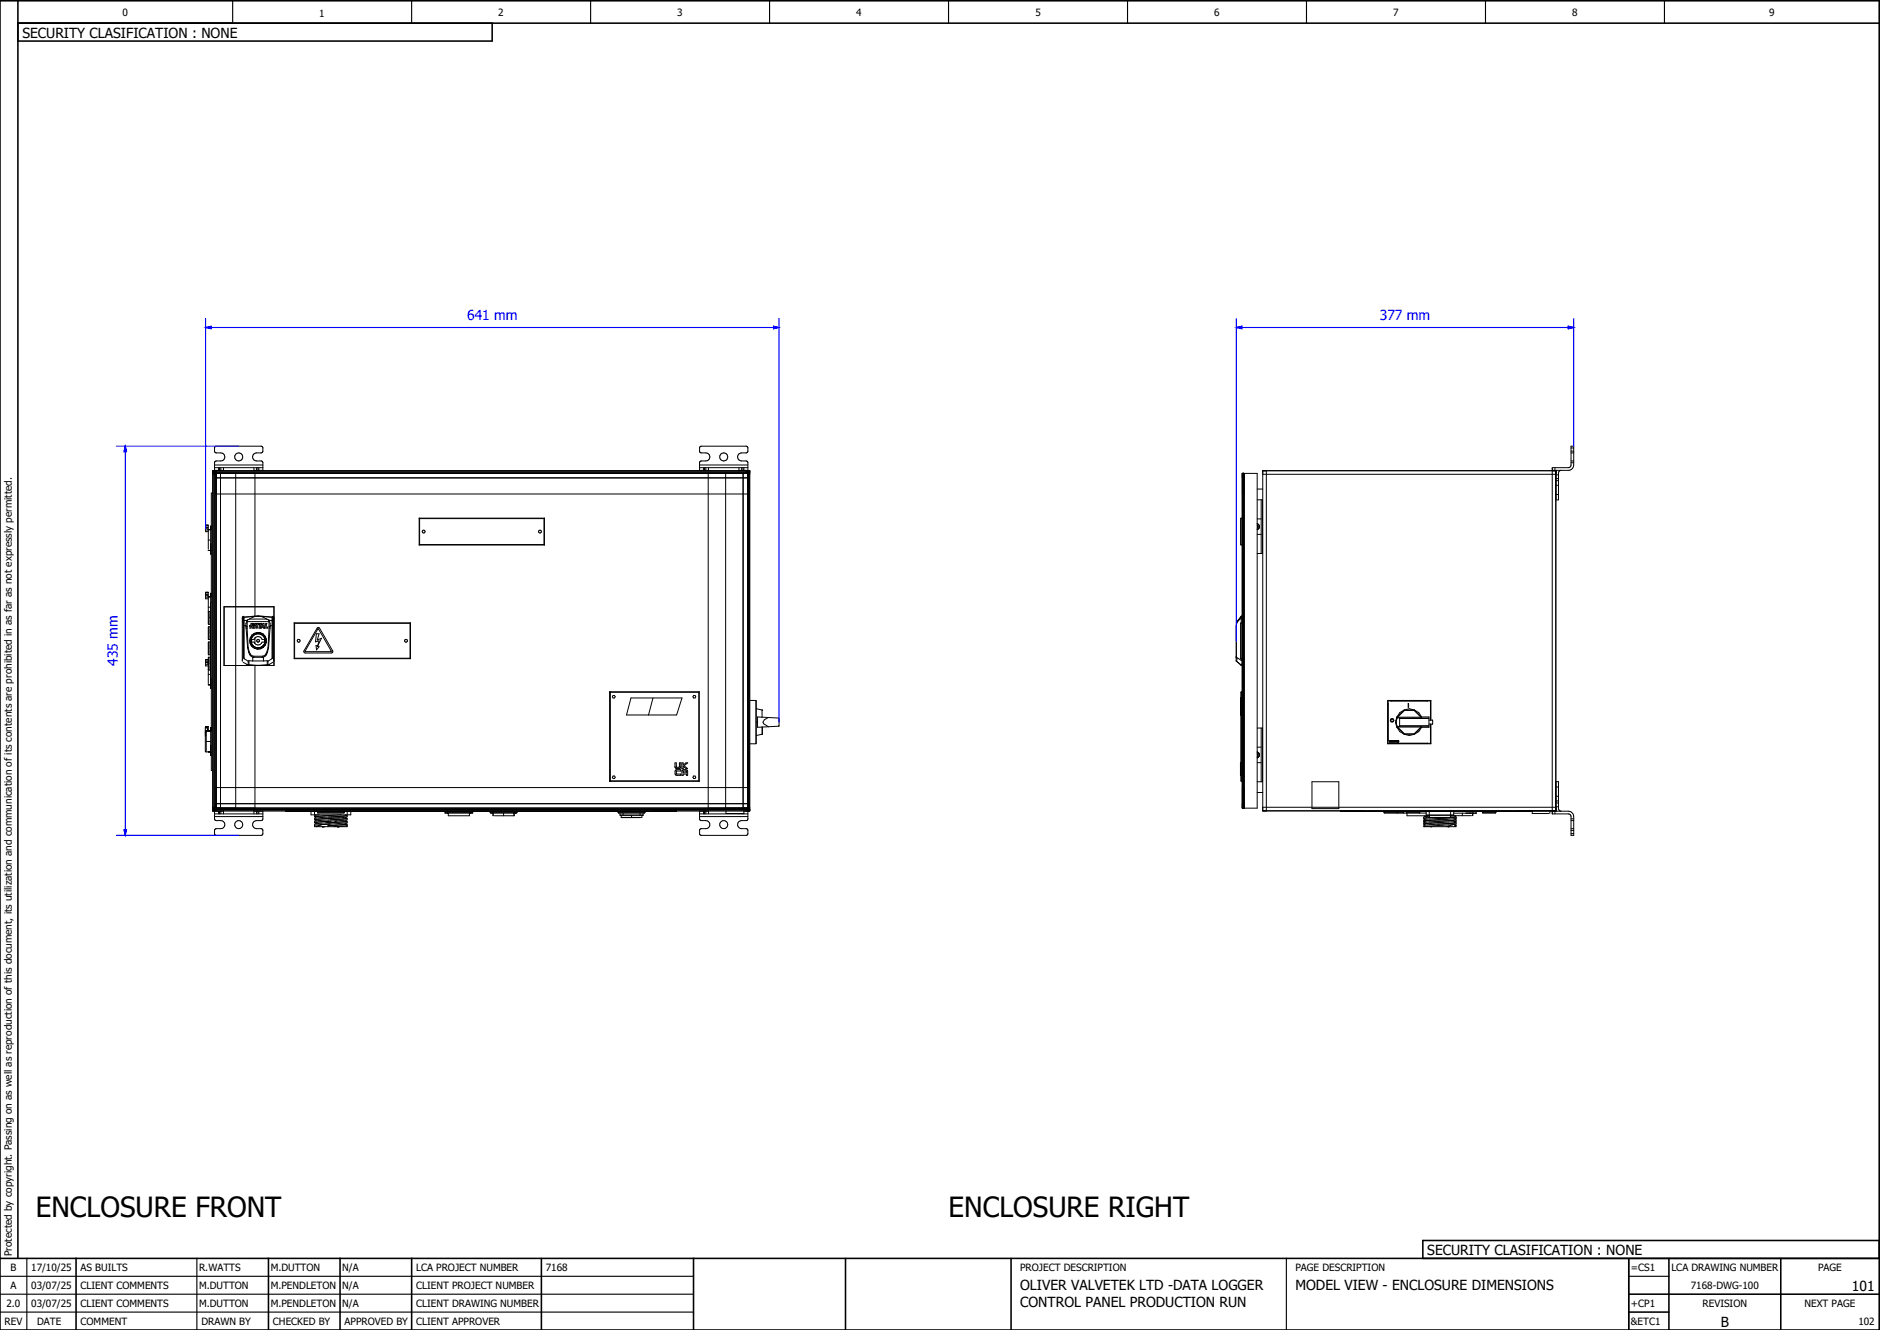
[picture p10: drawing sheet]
<svg xmlns="http://www.w3.org/2000/svg" width="420mm" height="297mm" viewBox="0 0 420 297" stroke-linecap="round" stroke-linejoin="round" font-family="sans-serif">
<defs><g id="words">
<g font-size="6.2">
<text x="8" y="271.9">ENCLOSURE FRONT</text>
<text x="212" y="271.9">ENCLOSURE RIGHT</text>
</g>
<g font-size="3.1">
<text x="5" y="8.4">SECURITY CLASIFICATION : NONE</text>
<text x="319" y="280.4">SECURITY CLASIFICATION : NONE</text>
<text x="228" y="288.3">OLIVER VALVETEK LTD -DATA LOGGER</text>
<text x="228" y="292">CONTROL PANEL PRODUCTION RUN</text>
<text x="289.5" y="288.3">MODEL VIEW - ENCLOSURE DIMENSIONS</text>
<text x="413.9" y="288.4">101</text>
<text x="384.6" y="296.4">B</text>
</g>
<g font-size="3.1" fill="#00f">
<text x="104.4" y="71.5">641 mm</text>
<text x="308.4" y="71.5">377 mm</text>
<text x="26.4" y="148.8" transform="rotate(-90 26.4 148.8)">435 mm</text>
</g>
<g font-size="2.2">
<text x="27.4" y="3.7">0</text>
<text x="71.4" y="3.7">1</text>
<text x="111.4" y="3.7">2</text>
<text x="151.4" y="3.7">3</text>
<text x="191.4" y="3.7">4</text>
<text x="231.4" y="3.7">5</text>
<text x="271.4" y="3.6">6</text>
<text x="311.4" y="3.6">7</text>
<text x="351.4" y="3.6">8</text>
<text x="395.4" y="3.6">9</text>
<text x="2.7" y="280.7" transform="rotate(-90 2.7 280.7)">Protected by copyright. Passing on as well as reproduction of this document, its utilization and communication of its contents are prohibited in as far as not expressly permitted.</text>
<text x="2.3" y="284.1">B</text>
<text x="7" y="284.1">17/10/25</text>
<text x="18" y="284.1">AS BUILTS</text>
<text x="44.5" y="284.1">R.WATTS</text>
<text x="60.5" y="284.1">M.DUTTON</text>
<text x="76.5" y="284.1">N/A</text>
<text x="93" y="284.1">LCA PROJECT NUMBER</text>
<text x="122" y="284.1">7168</text>
<text x="228" y="284.1">PROJECT DESCRIPTION</text>
<text x="289.5" y="284.1">PAGE DESCRIPTION</text>
<text x="364.5" y="284.1">=CS1</text>
<text x="373.5" y="284.1">LCA DRAWING NUMBER</text>
<text x="406.3" y="284.1">PAGE</text>
<text x="1.4" y="292.1">2.0</text>
<text x="2.3" y="288.1">A</text>
<text x="7" y="288.1">03/07/25</text>
<text x="7" y="292.1">03/07/25</text>
<text x="18" y="288.1">CLIENT COMMENTS</text>
<text x="18" y="292.1">CLIENT COMMENTS</text>
<text x="44.5" y="288.1">M.DUTTON</text>
<text x="44.5" y="292.1">M.DUTTON</text>
<text x="60.5" y="288.1">M.PENDLETON</text>
<text x="60.5" y="292.1">M.PENDLETON</text>
<text x="76.5" y="288.1">N/A</text>
<text x="76.5" y="292.1">N/A</text>
<text x="93" y="292.1">CLIENT DRAWING NUMBER</text>
<text x="93" y="288.1">CLIENT PROJECT NUMBER</text>
<text x="364.5" y="292.1">+CP1</text>
<text x="377.9" y="288.1">7168-DWG-100</text>
<text x="380.5" y="292.1">REVISION</text>
<text x="403.3" y="292.1">NEXT PAGE</text>
<text x="1" y="296.1">REV</text>
<text x="8.3" y="296.1">DATE</text>
<text x="18" y="296.1">COMMENT</text>
<text x="45" y="296.1">DRAWN BY</text>
<text x="61" y="296.1">CHECKED BY</text>
<text x="77" y="296.1">APPROVED BY</text>
<text x="93" y="296.1">CLIENT APPROVER</text>
<text x="364.5" y="296.1">&amp;ETC1</text>
<text x="415.3" y="296.1">102</text>
</g>
</g></defs>
<g fill="none" stroke="#000" stroke-width=".25">
<path d="M52 .2v5M92 .2v5M132 .2v5M172 .2v5M212 .2v5M252 .2v5M292 .2v5M332 .2v5M372 .2v5M0 285.2h155M0 293.2h155M0 289.2h155"/>
<path d="M6 281.2v16M44 281.2v16M287.5 281.2v15.9M364 285.2h9M364 281.3v15.7"/>
</g>
<g fill="none" stroke="#000" stroke-width=".35">
<path d="M0 .2h420v297h-420zM4 5.2h416M4 .2v281M110 5.2v4h-106M420 277.2h-102v4M0 281.2h420M17 281.2v16M60 281.2v16M76 281.2v16M92 281.2v16M121 281.2v16M155 281.2v16"/>
<path d="M189 281.2v15.9M226 281.2v15.9M364 289.2h56M364 293.2h9M364 281.3v15.7M373 281.2v16M398 281.2v16"/>
</g>
<g fill="none" stroke="#000" stroke-width=".22">
<path d="M46 117.4h.5M46 118.4h.5M46 118h.5M46 117.9h.5M46.5 118.3l.6 .1M46.5 118.4h.1M46.6 118.8h-.6v-1.3h.5l.1 5.2M47.1 118.3h.1M47.2 117.6h-.1v6.2h.1M47.5 106h.4v-.8v76v-.8h-.4M47.5 110.2h-.3v62h.3M47.6 105.2h120v76h-120z"/>
<path d="M48 103.9h10.8M48 104.5h10.8M48.3 105.8h118.8v74.8h-118.8zM48.3 106.8h118.8M48.3 110.4h118.8M48.4 105.2v.3h-.8h120h-.8v-.3M48.9 104.5v.6M49.1 104.5v.6M49.3 105.8v74.8M49.4 104.5v.6M50 105.1h-2v-1.9l.4-.2h1a.9 .9 0 0 0 .9-.9 .9 .9 0 0 0-.9-.9h-1l-.4-.2v-.9l.1-.3h10.5l.2 .3-.1 .9-.3 .2h-1a.9 .9 0 0 0-.9 .9 .9 .9 0 0 0 .9 .9h1l.3 .2 .1 1.9h-2M50 104.5v.7"/>
<path d="M52.7 105.8v74.8M56.8 104.5v.7M57 105.8v31.9M57.4 104.5v.6M57.7 104.5v.6M57.9 104.5v.6M93.7 115.8l.1 .1M93.7 115.8h28M93.7 115.8v6M93.8 115.9v5.8M93.8 115.9h27.8M121.6 115.9v5.8"/>
<path d="M121.7 115.8v6M121.7 115.8l-.1 .1M156.4 103.9h10.8M156.4 104.5h10.8M157.3 104.5v.6M157.5 104.5v.6M157.8 104.5v.6M158.3 105.8v74.8M158.4 105.1h-2v-1.9l.4-.2h1a.9 .9 0 0 0 .9-.9 .9 .9 0 0 0-.9-.9h-1l-.4-.2v-.9l.1-.3h10.5l.2 .3-.1 .9-.3 .2h-1a.9 .9 0 0 0-.9 .9 .9 .9 0 0 0 .9 .9h1l.3 .2 .1 1.9h-2M158.4 104.5v.7M162.2 105.8v74.8M165.2 104.5v.7"/>
<path d="M165.8 104.5v.6M166.1 104.5v.6M166.1 105.8v74.8M166.3 104.5v.6M167.6 106h-.4v-.8v76v-.8h.4M277.4 115.8h.3M277.4 115.8v6M277.7 105.8h3.3v74.8h-3.3M277.7 105.8v1h.3v-1v74.8v-1h-.3v1M277.7 110.4h.3M277.7 105.8v74.8M281 109.3h1.2"/>
<path d="M281 119.4h.9M281 115.9h.9M281 117h.1M281 111.7h1.2v12h-1.2M281 117.3l.1 .1M281 117l.1 .1M281 118.3h.1M281 117l.2 .1M281.1 117.4v.6M281.1 117.4v.5M281.1 117.9l-.1 .1M281.1 118.3h-.1"/>
<path d="M281.2 117.1l.1 .1M281.2 118.2l-.2 .1M281.2 117.1l.2 .2M281.3 118.1l-.1 .1M281.4 117.3v.2M281.4 117.3l.1 .5-.3 .4M281.4 117.9v.1M281.9 111.7v12M282.2 106h65.5M282.2 105.2h65.5v76h-65.5zM283 105.2v76M346.9 105.2v76"/>
<path d="M346.9 104.5v.6h3.6a1.2 1.2 0 0 0 1.2-1.2v-4.2h-.6l-.1 4.5-.5 .3h-3.5M347.5 104.5v.6M347.7 110.5h.6M347.7 108.4h.6M347.7 107.4h.6M347.7 106.9h.6M347.7 106.1h.6M347.9 105.1l-.2 .6M348.9 105.1l-.5 .2-.1 .4v6h-.6M351.1 103h.6M351.1 101.2h.6M351.1 103.4h.6"/>
<path d="M351.1 100.8h.6M351.1 100.1h.6M46 132.4h.5M46 133.4h.5M46 133h.5M46 132.9h.5M46.5 133.3l.6 .1M46.5 133.4h.1M46.6 123h.5M46.6 133.8h-.6v-1.3h.5l.1 7M46.6 120.7h.5M46.6 135.7h.5"/>
<path d="M46.6 136.6h.3v2.9h-.3M46.6 136.6l-.1 .1M46.6 136.6v2.9M46.9 138.9h.2M47.1 137.3l-.2 .7M47.1 123.1h.1M47.1 133.3h.1M47.2 132.6h-.1v2.1M47.2 134.7h-.1v17h.1M50.1 135.6h11.1v13.1h-11.1zM54.2 138.1l.1 .5M54.3 138.6v.4"/>
<path d="M54.3 137.7l-.1 .3v9.8M54.3 139v.8M54.3 137.7v1.3M54.3 137.7h.1M54.3 139.8v7M54.3 139.8h.7M54.4 137.7h-.1M54.4 137.7v9.2M54.4 137.7l.2 .2M54.6 137.9v9.3M55 139.8v.1M55 139.9v.4"/>
<path d="M55.2 139.9h-.2M55.2 139.9v.4M55.3 138.6h-1M55.3 138.6l-.3 1.2M55.3 138.9h4.8M55.3 138.9l-.1 1M55.3 138.6v.3M55.7 138.3l-.4 .3M55.7 138.3h3.9M56.5 139.5h-.2v.2h.1M56.5 139.5h.1M56.5 139.3h-.4l-.1 .4h-.2v.2h.2l-.2 .4h.3l.1-.3 .2 .3h.3l-.1-.4"/>
<path d="M56.5 139.5v.1M56.5 139.3h.1M56.5 139.6v.1M56.6 139.6h.1M56.6 139.6h-.1M56.6 139.3l.1 .1M56.6 137.7l-2 .2M56.7 139.4h.1M56.7 139.4l.1 .2M56.7 139.8l-.1 .1M56.7 139.8h.1M56.8 139.7l-.1 .1"/>
<path d="M56.8 139.5v.1M56.8 139.6v.1M57 139.3h.2l-.2 1h-.3zM57.7 137.7l-3.1 .2M57.7 137.7l-1.3 .3-.7 .3M57.7 137.7h-1.1M57.7 137.7l1.1 .2 .8 .4M57.7 137.7l3.1 .2M57.7 137.7h1M57.9 139.3l-.1 .2M58 139.3l-.1 .2M58.8 137.7l2 .2"/>
<path d="M58.8 139.7v.2h-.1zM59.6 138.3l.5 .2M60.1 138.5v.4M60.1 138.5v.1M60.1 138.9v1M60.1 138.6l.3 1.2M60.1 139.9v.4M60.1 139.9h.3M60.4 139.9v.4M60.4 139.8h.6M60.4 139.8v.1M60.8 137.9v9.3"/>
<path d="M61 138.5l-.9 .1M61 137.7v9.2M61 137.7l-.2 .2M61 137.7h.1M61 138.5v.1M61 138.6h.1M61 139.8v7M61 139v.8M61 137.7v1.3M61 137.7l.2 .3M61.1 138.6l-.1 .4M61.2 138.1l-.1 .5"/>
<path d="M65.7 139.2l.1 .1M65.7 139.2h26M65.7 139.2v8M65.8 139.3h25.8M65.8 139.3v7.8M91.6 139.3v7.8M91.7 139.2v8M91.7 139.2l-.1 .1M93.7 121.8h28M93.8 121.7l-.1 .1M93.8 121.7h27.8M121.6 121.7l.1 .1"/>
<path d="M276.3 139.8h.1M276.3 139.8v7.9M276.4 139.3l-.1 .5M276.5 139l-.1 .4M276.8 138.5v.1M276.8 138.5l-.4 .8M276.8 138.6l-.3 .4M276.8 138.6h.1M277.4 139.2h.3M277.4 121.8h.3M277.4 139.2v8M277.4 137.7l-.3 .4"/>
<path d="M277.4 138.1v1.1M277.4 137.7l.2 .3M277.4 137.7h.3M277.4 138.1l-.6 .5M277.4 137.7l-.6 .8M277.4 137.7h.1M277.6 138l-.2 .1M277.6 138h.1M46 147.4h.5M46 148.4h.5M46 148h.5M46 147.9h.5"/>
<path d="M46.5 148.3h.1M46.5 147.5h-.5v1.3h.5M46.5 149.6l.1 .1M46.6 153h.5M46.6 150.7h.5M46.6 146.8h.3v2.9h-.3M46.6 140v2.9M46.6 143.4v2.9M46.6 146.8v5.9M46.6 146.8v2.9M46.6 140h.3v2.9h-.3M46.6 143.4h.3v2.9h-.3"/>
<path d="M46.9 142.3h.2M46.9 145.7h.2M46.9 149.1h.2M47.1 144.1l-.2 .7M47.1 140.7l-.2 .7M47.1 147.5l-.2 .7M47.1 151.7v2.1h.1M47.1 153.1h.1M54.3 146.8l-.1 .8M54.3 146.8l.1 .1M54.4 148l1.1 .6M54.4 146.9l.2 .3"/>
<path d="M54.6 147.2l.9 .5M55 140.3l.3 4.4M55.1 148.4l.4 .2M55.2 140.3h-.2M55.2 140.3l.3 4.4M55.3 144.7l.3 1.1M55.5 144.7h-.2M55.5 144.7l.2 1M55.5 147.7v.9M55.6 145.8l.2 .4M55.6 147.6l-.1 .1M55.6 148.6h-.1"/>
<path d="M55.6 147.6v1M55.6 148.6l2.1 .1M55.6 148.6l1.4 .1M55.6 147.6l.9 .1M55.7 145.7l-.1 .1M55.7 145.7l.2 .4M55.8 146.2l.7 .6M55.8 143.2l.2 .6M55.9 146.1l.5 .5h.3M55.9 146.1l-.1 .1M56 142.5l-.2 .7M56 143.8l.3 .6"/>
<path d="M56.1 142.9v.6l.5 .8M56.1 143.5l.6 .9M56.3 142.9h.5a.94 .94 0 0 1 .9-.7 .94 .94 0 0 1 .9 .7h.5v.2v.4h-.5a.94 .94 0 0 1-.9 .6 .94 .94 0 0 1-.9-.6h-.5zM56.3 141.9l-.2 .4M56.3 141.9l-.3 .6M56.3 144.4l.6 .4M56.3 141.9h.1M56.5 146.8l.2 .1M56.5 147.7h2.4M56.5 146.8v.9M56.6 142l-.5 .9M56.7 144.4l.4 .3"/>
<path d="M56.7 144.4l.3 .2M56.7 146.6h1.9M56.7 146.6v.3M56.7 146.9h1.9M56.8 141.5l-.3 .3M56.8 141.5h.1M56.9 141.5l-.6 .4M56.9 144.8l.6 .2M56.9 141.5h-.1M57 141.8h.1M57 142.6v1.2M57 144.6h.1"/>
<path d="M57 148.7v31.9M57 148.7h.7M57 141.7l-.3 .2M57.2 144.7l.4 .1M57.5 141.3l-.3 .1M57.5 141.3l-.6 .2M57.5 141.3h.1M57.5 141.3l.7 .1M57.6 141.6l-.4 .1M57.7 141.6a1.6 1.6 0 0 0-1.6 1.3M57.7 141.6a1.6 1.6 0 0 1 1.6 1.9 1.6 1.6 0 0 1-2.2 1.2M57.7 141.6h.1"/>
<path d="M57.7 141.6l.4 .1M58.1 144.7l-.4 .1M58.1 140.3l.4-1h-1.2v.2h.1l-.2 .8h.3l.2-.8h.4l-.2 .8h.5l.1-.1h.3v.1h1v-.2h-.4l.2-.8h-.2l-.3 1-.1-1h-.2l-.6 1M58.2 145h-.7M58.2 141.4l.6 .3M58.3 141.7l.3 .2M58.4 148.7h-.7M58.6 144.5l-.3 .2M58.6 146.6v.3M58.8 142l.2 .3M58.8 144.7l-.6 .3M58.8 141.7l.5 .5"/>
<path d="M58.9 146.8l-.3 .1M58.9 146.8v.9M59 144.1l-.2 .2M59.1 142.5l.1 .3M59.2 143.6l-.1 .3M59.2 142.9v.6M59.3 143v.4M59.3 144.2l-.5 .5M59.3 142.2l.2 .6M59.4 146.1l-.4 .5h-.4M59.4 146.1l.2 .1M59.5 143.5l-.2 .7"/>
<path d="M59.5 142.8v.7M59.6 146.2l-.7 .6M59.6 145.7l-.2 .4M59.6 145.7l.2 .1M59.7 148.6l-1.3 .1M59.7 148.6l-2 .1M59.7 147.6l-.8 .1M59.7 147.6v1M59.7 148.6h.2M59.7 147.6l.2 .1M59.8 145.8l-.2 .4M59.9 147.7v.9"/>
<path d="M59.9 144.7l-.3 1M59.9 144.7h.1M60 144.7l-.2 1.1M60.1 140.3l-.2 4.4M60.1 140.3h.3M60.3 148.4l-.4 .2M60.4 140.3l-.4 4.4M60.8 147.2l-.9 .5M61 146.9l-.2 .3M61 148l-1.1 .6M61 146.8v.1M61 146.8l.2 .8"/>
<path d="M65.7 147.2h26M65.8 147.1l-.1 .1M65.8 147.1h25.8M70.6 144.2l.7 .3-.6 .7zM70.7 141.6h.6l-.4 1.4 1-.4-.9 1.8 .3-1.2-.8 .2zM70.9 140.4l.1-.2 .4 .2 3 5-.1 .4h-6.3l-.1-.4zM71 140.6h.2l2.8 5h-5.8zM91.6 147.1l.1 .1M136.3 154.6l.1 .1M136.3 154.6v20M136.3 154.6h20M136.3 154.6h.1"/>
<path d="M136.3 154.6v19.9M136.4 154.7h19.8M136.4 154.7v19.8M137 155.4h.3l.2 .3-.2 .3h-.3l-.1-.3zM141 156h11.4l-1.2 3.8h-11.2zM145.9 156l-1 3.8M155 155.4h.3l.2 .3-.2 .3h-.3l-.1-.3zM156.2 154.7v19.8M156.3 154.6l-.1 .1M156.3 154.6v20M167.6 156.5h1.4v9.7h-1.4M169 156.6v9.5"/>
<path d="M169 158.4l1.3 .2M170.3 158.6l.1 .1M170.3 158.6v1.6M276.3 147.7l1.1 1M276.3 147.7h.1M276.3 146.6v.2M276.3 146.8l.2 .4-.1 .5M276.3 146.8l1.1 .8M276.4 147.7l1 .9M277.3 156v3.8M277.4 147.2h.3M277.4 147.6l.3 .2"/>
<path d="M277.4 147.2v.4M277.4 148.6v.1M277.4 148.6h.3M277.4 154.6h.3M277.4 154.6v20M277.6 154.6v20M277.7 148.7h-.3M277.7 148l-.3 .6M310.2 157.3h.1M310.9 156.6h.1M313.8 158.6l-.9 .6-.7 1M313.8 158.6l-1.5 1.6"/>
<path d="M313.8 158.6l1.2-.2 1.1 .2M313.8 158.6h2.3M314.7 157.2l.1 .8zM316.1 158.6l1.6 1.6M316.1 158.6l1 .6 .6 1M319 156.6h.1M319.7 157.3h.1M45.9 163.3h.5M45.9 163.2h.5M45.9 162.7h.5M46 162.6l.5-.1v.8l.6 .1-.7-.1M46 162.4h.5"/>
<path d="M46.1 163.4h.3v-.8h-.5v5.3l1.2 .1M46.1 164.2l-.2 .2M46.1 163.7l-.2 .1M46.1 163.4l-.2 .2M46.1 165.7h1M46.1 163.4v4.3M46.4 162.9h.1M46.4 163h.1M47.1 163.3h.1M47.1 168.1h.1M47.2 162.6h-.1v6.2h.1M48.3 179.6h118.8"/>
<path d="M48.3 176h118.8M136.3 174.6h20M136.3 174.5v.1M136.4 174.5l-.1 .1M136.4 174.5h-.1M136.4 174.5h19.8M137 173.4h.3l.2 .3-.2 .3h-.3l-.1-.3zM150.9 170.5h.3v.9h.5l.2-.1v-.8h.3l-.2 1.1-.2 .1-.8-.1-.1-.2zM151 172.1l1.1-.1v.3l-.9 .1v.5l.9 .1v.2l-1.1-.1-.1-.8zM151.2 172.3h.1M152.4 170.5h.3v.4l.6-.4h.4l-.8 .6 .8 .6h-.4l-.6-.4v.4h-.3zM152.5 172.1l.8-.1 .3 .1 .1 1.1h-.3v-.2h-.7v.2h-.3z"/>
<path d="M152.7 172.4h.1M153.4 172.3l-.7 .1M153.4 172.3h.1M153.4 172.3v.4h-.7v-.3M155 173.4h.3l.2 .3-.2 .3h-.3l-.1-.3zM156.2 174.5l.1 .1M169 161.4h.3M169.3 160.2l4.8 .3v1.7l-4.8 .3zM170.3 164.1l-1.3 .3M170.3 162.5v1.6M170.4 164l-.1 .1M170.4 164h.1"/>
<path d="M170.4 162.5v1.5M171.7 160.3l-.9 .5-.3 .6 .2 .3 1 .7M277.2 170.5l.1 1.2zM277.2 172l.1 1.2zM277.2 172.3h.1M277.2 172.2h.1M277.2 172.1h.1M277.2 172h.1M277.2 171.1h.1M277.4 174.6h.3M277.7 176h.3M281 162.7h1.2v12h-1.2"/>
<path d="M281 177.1h1.2M281 170.4h.9M281 166.9h.9M281 168h.1M281 168.3l.1 .1M281 168l.1 .1M281 169.3h.1M281 168l.2 .1M281.1 168.4v.6M281.1 168.4v.5M281.1 168.9l-.1 .1M281.1 169.3h-.1"/>
<path d="M281.2 168.1l.1 .1M281.2 168.1l.3 .5-.1 .4M281.3 169.1l-.1 .1M281.4 168.3v.2M281.4 169l-.4 .3M281.4 168.9v.1M281.9 162.7v12M293.2 174.7h6v6h-6zM310.2 165.4h.1M310.5 165.7h.1M310.5 165.7l.2 .1M310.5 165.5l.1 .2"/>
<path d="M310.6 165.5h-.1M310.6 165.7h.1M310.6 165.5h.1M310.6 165.6h.1M310.7 165.7h-.1M310.7 165.7h.1M310.7 165.5h-.1M310.7 165.6h.1M310.7 165.8h.1M310.7 165.6v.2M310.8 165.5l.1 .3zM310.9 166.1h.1"/>
<path d="M311 165.5h.2h-.1l.1 .3h-.2zM311.1 165.6h.1l-.1 .1M311.3 165.5l.2 .2 .2-.2v.3l-.1-.2-.1 .2-.2-.2v.2zM311.8 165.5h.2h-.2l.2 .3h-.2zM311.8 165.6h.2l-.2 .1M312 161.4h.1M312 161.4v.3M312 161.7l.2 .8M312 161v.4M312 165.5l.3 .2v-.2v.3l-.2-.2-.1 .2zM312.1 160.8v.9l.2 .7M312.2 160.2l-.2 .8"/>
<path d="M312.2 162.5l.7 1 .9 .6M312.2 160.2h.1M312.3 160.2l-.1 .4M312.3 160.2v.1M312.3 160.2l-.2 .6M312.3 162.5h-.1M312.3 162.5l1.5 1.6M312.3 160.3h.1M312.3 160.3l.5 .1M312.3 160.3l-.2 .5M312.3 162.4v.1M312.3 162.5h.1"/>
<path d="M312.4 162.5h-.1M312.4 162.5l1.5 1.5h2.1l1.6-1.5M312.4 162.5h5.2M312.4 160.3l1.5-1.6h2.1l1.6 1.6M312.4 160.3h5.2M312.4 165.7l.1 .1M312.4 165.7h.1M312.4 165.5v.2M312.4 165.5h.1M312.5 165.6h.1M312.5 165.7h.1M312.5 165.5h.1"/>
<path d="M312.6 165.6h.1M312.6 165.8h-.1M312.6 165.6v.2M312.8 162.3l-.5 .1M312.8 162.3h6.6M312.8 160.4v.1M312.8 160.4h6.6M312.8 160.5h.1M312.8 162.2v.1M312.8 162.2h.1M312.8 160.5h6.6M312.8 160.5v1.7"/>
<path d="M312.8 162.2h6.6M313.8 164.1l1.2 .3 1.1-.3M313.8 164.1h2.3M317.6 162.5h.1M317.6 160.3h.1M317.7 160.3h-.1M317.7 162.5h.1M317.7 162.5l-1.6 1.6M317.7 160.2v.1M317.7 160.2h1.7v2.3h-1.7M317.7 162.5l-.6 1-1 .6M317.7 160.2h.1"/>
<path d="M319 166.1h.1M319.4 160.9l.8 .1-.1 .8h-.7M319.7 160.9v-4.3h-9.5v9.5h9.5v-4.3M319.7 165.4h.1M319.8 160.9v-4.4h-9.7v9.7h9.7v-4.4M347.7 174.7h.6v6l.3 .4 .3 .2M347.7 179.4h.6M347.7 179h.6M347.7 177.9h.6M347.7 175.9h.6M48 182.5h10.8M48 181.9h10.8"/>
<path d="M48.4 181.2v-.3h-.8h120h-.8v.3M48.9 181.3v.6M49.1 181.3v.6M49.4 181.3v.6M50 181.3h-2v1.9l.4 .2h1a.9 .9 0 0 1 .9 .9 .9 .9 0 0 1-.9 .9h-1l-.4 .1v1l.1 .3h10.5l.2-.3-.1-1-.3-.1h-1a.9 .9 0 0 1-.9-.9 .9 .9 0 0 1 .9-.9h1l.3-.2 .1-1.9h-2M50 181.2v.7M56.8 181.2v.7M57.4 181.3v.6M57.7 181.3v.6M57.9 181.3v.6M64 181.2h87.2M67.6 181.2v.1"/>
<path d="M69.2 181.2v.1M69.5 181.3v.8h8.9v-.8M70.3 181.3v.8M70.3 183.8l.3 .1M70.3 182.5l.3 .1M70.3 183.2h.3M70.3 184.4v.3h7.3v-.3M70.4 181.2v.1M70.6 182.8l-.3 .1v.3M70.6 184l-.3 .2v.2M70.6 182.1h.1M70.6 184.7l1.3-.5-1.1 .5"/>
<path d="M70.8 183.7l-.2 .1v.2M70.8 183.7l-.5 .1M71 181.6h6M71 181.3v.3M71 182.4l-.5 .1 .1 .3M71 182.4l-.7 .1M71.3 182.1l-.8 .1-.2 .3M71.8 184.2l-1.5 .2M72.1 184.7h.1M72.2 184.7h.1M72.3 184.7h.1M72.4 184.7h.1"/>
<path d="M72.5 184.7h.1M72.5 182.3l-1.5 .1M72.5 182.3h.1M72.9 183.5l-2.1 .2M72.9 183.5v.4M72.9 183.5h.2v.4M73.1 183.5v.4M73.3 183.8l-2.7 .2M73.5 184.1l-1.7 .1M73.8 182.2l-2.8 .2M74 183.2v-.4l-1.6 .1-1.8 .2v.3M74 183.5h-.6v.3"/>
<path d="M74 184.1l-2.2 .1M75 183.4v.4l-.1-.4M75.3 184.4l-2 .1v.2M75.3 183.4l-4.5 .3M75.3 183.7l-2 .1M75.3 183.4v.3M75.5 184.7h.1M75.6 184.7h.1M75.6 184.7h-.1M75.7 184.7h.1M76.3 182.1l-3.8 .2M76.8 183l-6.3 .4-.2 .1v.3"/>
<path d="M77 181.3v.3M77.3 182.1v.2h-.5l-2.7 .2M77.3 184h.1M77.3 182.1l.3 .1M77.3 184l.3 .2M77.3 183.5l-2 .2M77.3 183.4l.3 .1M77.3 183.2v.3M77.3 182.8h.1M77.3 183.9v.3l-.8 .1M77.3 182.8l.3 .1M77.4 182.6l-.1 .3"/>
<path d="M77.6 183.5v.3l-.6 .1-3.4 .2M77.6 183.5l-2.3 .2M77.6 184.4l-2.9 .3M77.6 182.9v.3l-2.3 .2M77.6 182.9l-3.6 .3M77.6 184.2l-2.6 .2M77.6 184.2v.2M77.6 182.2l-7 .6M77.6 182.2v.3l-.4 .1-6.9 .6M77.6 181.3v.8M99.5 181.3v.4h6.2v-.4M99.6 181.6l.1 .1"/>
<path d="M99.6 181.6h6M99.6 181.3v.3M100 181.7h.1M100.2 181.7v.6h4.7v-.6M105.2 181.7h.1M105.6 181.6l-.1 .1M105.6 181.3v.3M109.6 181.6h6M109.6 181.3v.3M110 181.7h.1M110.2 181.7v.6v-.6M112.6 181.7v.6"/>
<path d="M114.9 181.7v.6M114.9 181.7v.6h-4.4M115.2 181.7h.1M115.6 181.3v.3M138.2 181.6h6M138.2 181.3v.3M138.6 181.7v.4M138.6 182.1h5.1M138.8 182.2v.4M138.8 182.6l4.3 .1M138.8 182.6h4.4M139.3 181.7v.5"/>
<path d="M141.2 182.2v.5M143 181.7v.5M143.5 182.2l-.1 .5M143.7 181.7v.4M144.2 181.3v.3M144.8 181.2v.1M146 181.2v.1M147.6 181.2v.1M156.4 182.5h10.8M156.4 181.9h10.8M157.3 181.3v.6M157.5 181.3v.6"/>
<path d="M157.8 181.3v.6M158.4 181.3h-2v1.9l.4 .2h1a.9 .9 0 0 1 .9 .9 .9 .9 0 0 1-.9 .9h-1l-.4 .1v1l.1 .3h10.5l.2-.3-.1-1-.3-.1h-1a.9 .9 0 0 1-.9-.9 .9 .9 0 0 1 .9-.9l1.1-.1 .2-.2 .1-1.8h-.9M158.4 181.2v.7M162.3 181.2v.6h4M165.2 181.8v.1M165.8 181.8v.1M166.1 181.8v.1M166.3 181.2v.7M282.2 180.4h65.5M299.7 181.2l42.8 .1M303.3 181.2v.1M304.9 181.2v.1"/>
<path d="M306.1 181.2v.1M309.3 181.6h3M309.3 181.6h4.4M309.3 181.3v.3M312.3 181.6l6.4 .1M312.3 181.3v.3M313.7 181.3v.4M314.3 181.6h3M314.3 181.6l.1 .1M314.3 181.3v.3M314.5 181.7v.6l4.7-.1M317.3 181.6l-.1 .1"/>
<path d="M317.3 181.3v.3M318.2 182.9h.2M318.2 184.1l.2 .1M318.2 183.5h.1M318.3 183.4l-.1 .1M318.3 183.8l-.1 .3M318.3 183.4v.4M318.4 184.4l-.2 .3h7.2v-.2M318.4 182.3v.2M318.4 183.4h.2M318.4 183.4h-.1M318.4 183.7l-.1 .1"/>
<path d="M318.4 183.4v.3M318.4 183.1l-.2 .1v.3M318.4 184.1l.1 .3M318.6 183.4v.3M318.7 181.3v.8M318.7 182.1h6.2M319.4 181.3v.9M319.5 182.2v.4M319.5 182.4l-1 .1-.3 .1v.3M319.5 182.6h4.7M319.5 182.7l-1.3 .2M319.5 182.7l-1.1 .1v.3"/>
<path d="M319.8 184.7h.1M320 184.7h.1M320.9 183.2l-2.3 .2M321.8 183.8l-3.4 .3M322.1 183.1l-3.7 .3M323.6 184.7h.1M323.8 184.7h.1M323.9 184.7h.1M324.2 182.4l1-.1v.2l-2.5 .3M324.2 182.2v.4M324.2 181.3v.9M324.5 182.2l4.4 .1"/>
<path d="M324.8 184.2l-1.4 .5M324.9 181.3v.8M325.1 183.9l-2.4 .2M325.1 183.6v.3M325.2 184.5v.2M325.2 184.5h.2M325.2 183.9h-.1M325.2 184.4l.2 .1M325.2 183.8h.1M325.2 183.6v.3M325.2 183.9h.1M325.2 184.2v.3"/>
<path d="M325.2 182.5l.2 .1M325.2 182.9v.3l-.3 .1-2.5 .2M325.2 183.1l.2 .1M325.3 183.5v.3M325.3 183.8h.1M325.4 183.8l.1 .3-.7 .1-6.6 .5M325.4 183.8l-7 .6M325.4 183.2l.1 .3-.5 .1-6.8 .5M325.4 183.2l-7 .5M325.4 182.6l-7 .5M325.4 182.6l.1 .2-.6 .2-3.4 .2M326.8 181.7v.6"/>
<path d="M329.1 181.7v.6M329.2 181.3v.4M329.9 181.3v.4h-5M331.3 181.6h3M331.3 181.3v.3M334.3 181.3v.3M337.5 181.2v.1M338.7 181.2v.1M340.3 181.2v.1M342.5 181.2v.6h3.7M346.4 181.2v.6M346.9 181.3v.6h3.6l.5 .2 .1 4.6h.6v-4.2a1.2 1.2 0 0 0-1.2-1.2h-3.5"/>
<path d="M347.5 181.3v.6M347.7 180.7l.2 .6M347.7 180.3h.6M351.1 185.2h.6M351.1 183.4h.6M351.1 186.3h.6M351.1 185.6h.6M351.1 183h.6"/>
<circle cx="53.4" cy="102.1" r=".9"/>
<circle cx="94.7" cy="118.8" r=".32"/>
<circle cx="120.7" cy="118.8" r=".32"/>
<circle cx="161.8" cy="102.1" r=".9"/>
<circle cx="57.7" cy="143.2" r=".3"/>
<circle cx="66.7" cy="143.2" r=".32"/>
<circle cx="90.7" cy="143.2" r=".32"/>
<circle cx="311.1" cy="161" r=".3"/>
<circle cx="311.1" cy="161" r=".4"/>
<circle cx="53.4" cy="184.3" r=".9"/>
<circle cx="161.8" cy="184.3" r=".9"/>
</g>
<g fill="#00f" stroke="#00f" stroke-width=".22">
<path d="M46 73.2l1.2-.3v.6z"/>
<path d="M172.9 72.9l1.2 .3-1.2 .3z"/>
<path d="M28 99.7l.3 1.2h-.6z"/>
<path d="M27.7 185.4h.6l-.3 1.3z"/>
<path d="M276.3 73.2l1.3-.3v.6z"/>
<path d="M350.5 72.9l1.2 .3-1.2 .3z"/>
</g>
<path d="M46 73.2l1.2-.3v.6zM172.9 72.9l1.2 .3-1.2 .3zM276.3 73.2l1.3-.3v.6zM350.5 72.9l1.2 .3-1.2 .3zM28 99.7l.3 1.2h-.6zM27.7 185.4h.6l-.3 1.3z" fill="none" stroke="#00f" stroke-width=".22"/>
<path d="M46 71.2v46.9M47 73.2h126.1M174.1 71.2v90.2M276.3 71.2v72.1M277.3 73.2h73.4M351.7 71.2v28.5M26 99.7h27.4M28 100.7v85M26 186.7h27.4" fill="none" stroke="#00f" stroke-width=".25"/>
<use href="#words"/>
</svg>
